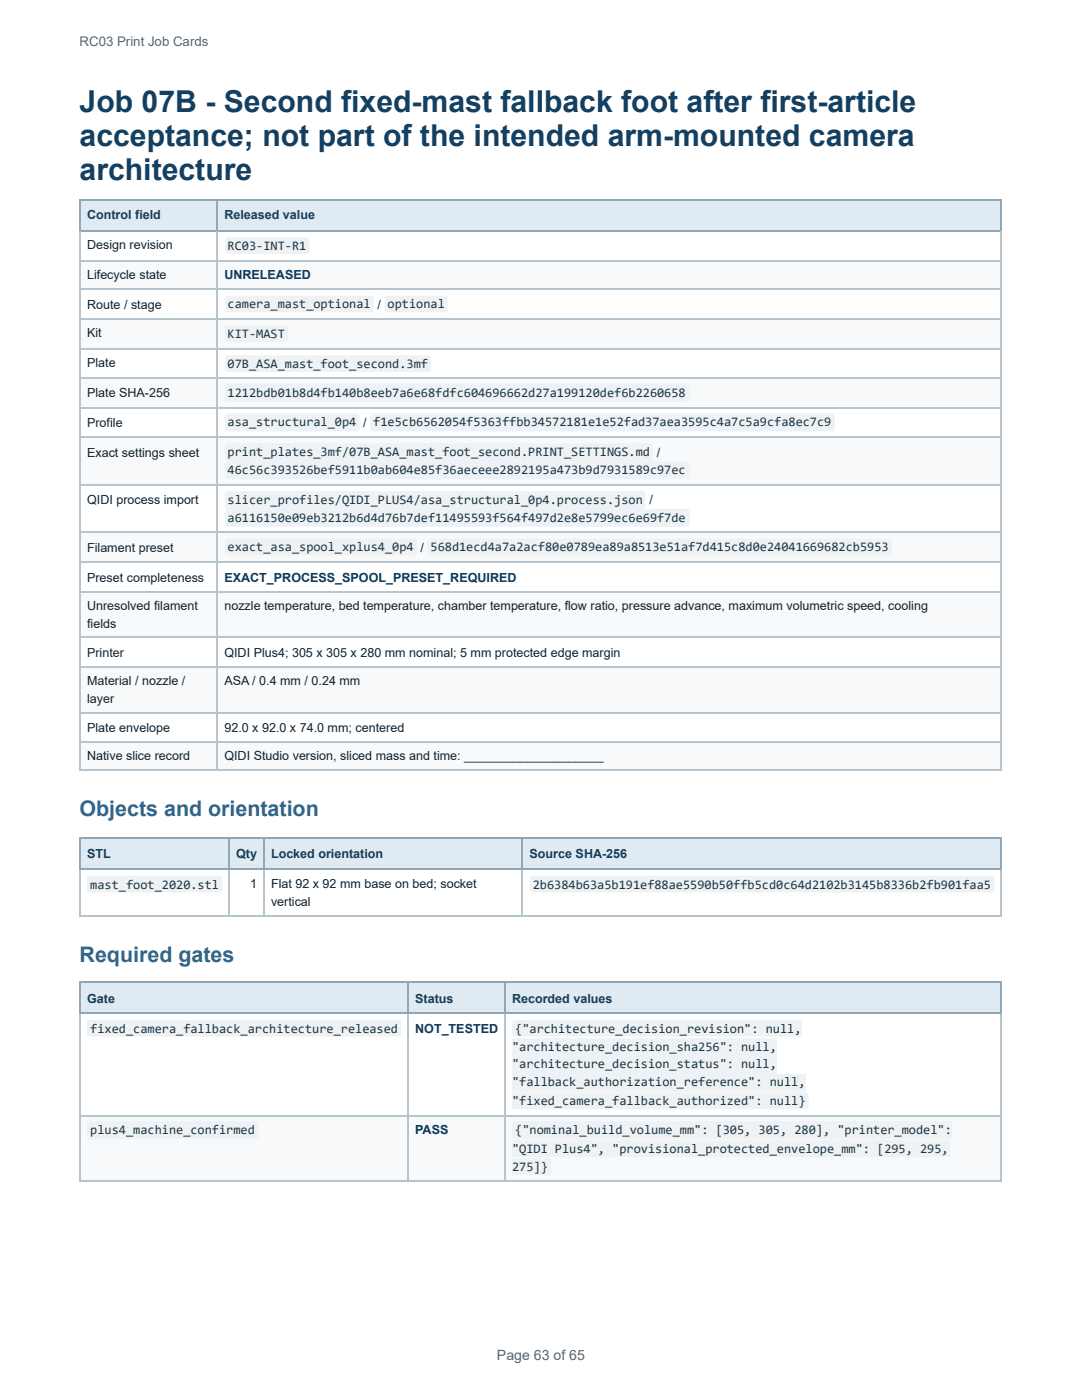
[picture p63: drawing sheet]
<svg xmlns="http://www.w3.org/2000/svg" width="216mm" height="279mm" viewBox="0 0 216 279" stroke-linecap="round" stroke-linejoin="round" font-family="sans-serif">
<defs><g id="words">
<g font-size="6" fill="#123f62">
<text x="15.9" y="22.4">Job 07B - Second fixed-mast fallback foot after first-article</text>
<text x="15.9" y="29.1">acceptance; not part of the intended arm-mounted camera</text>
<text x="15.9" y="36">architecture</text>
</g>
<g font-size="4.3" fill="#2f668e">
<text x="15.9" y="162.9">Objects and orientation</text>
<text x="15.9" y="191.9">Required gates</text>
</g>
<text font-size="2.8" fill="#5b6470" x="99.2" y="271.5">Page 63 of 65</text>
<text font-size="2.6" fill="#5b6470" x="15.9" y="9.3">RC03 Print Job Cards</text>
<g font-size="2.6" fill="#1d3646">
<text x="45.4" y="49.9">RC03-INT-R1</text>
<text x="45.4" y="61.5">camera_mast_optional</text>
<text x="77.3" y="61.5">optional</text>
<text x="45.4" y="67.5">KIT-MAST</text>
<text x="45.4" y="73.4">07B_ASA_mast_foot_second.3mf</text>
<text x="45.4" y="79.1">1212bdb01b8d4fb140b8eeb7a6e68fdfc604696662d27a199120def6b2260658</text>
<text x="45.4" y="85.1">asa_structural_0p4</text>
<text x="74.5" y="85.1">f1e5cb6562054f5363ffbb34572181e1e52fad37aea3595c4a7c5a9cfa8ec7c9</text>
<text x="45.4" y="91">print_plates_3mf/07B_ASA_mast_foot_second.PRINT_SETTINGS.md</text>
<text x="45.4" y="94.6">46c56c393526bef5911b0ab604e85f36aeceee2892195a473b9d7931589c97ec</text>
<text x="45.4" y="100.5">slicer_profiles/QIDI_PLUS4/asa_structural_0p4.process.json</text>
<text x="45.4" y="104.1">a6116150e09eb3212b6d4d76b7def11495593f564f497d2e8e5799ec6e69f7de</text>
<text x="45.4" y="110">exact_asa_spool_xplus4_0p4</text>
<text x="85.9" y="110">568d1ecd4a7a2acf80e0789ea89a8513e51af7d415c8d0e24041669682cb5953</text>
<text x="18" y="177.3">mast_foot_2020.stl</text>
<text x="106.3" y="177.3">2b6384b63a5b191ef88ae5590b50ffb5cd0c64d2102b3145b8336b2fb901faa5</text>
<text x="18" y="206.1">fixed_camera_fallback_architecture_released</text>
<text x="102.2" y="209.7">&quot;architecture_decision_sha256&quot;: null,</text>
<text x="102.8" y="206.1">{&quot;architecture_decision_revision&quot;: null,</text>
<text x="102.2" y="213.2">&quot;architecture_decision_status&quot;: null,</text>
<text x="102.2" y="216.8">&quot;fallback_authorization_reference&quot;: null,</text>
<text x="102.2" y="220.6">&quot;fixed_camera_fallback_authorized&quot;: null}</text>
<text x="18" y="226.3">plus4_machine_confirmed</text>
<text x="102.8" y="226.3">{&quot;nominal_build_volume_mm&quot;: [305, 305, 280], &quot;printer_model&quot;:</text>
<text x="102.2" y="230.1">&quot;QIDI Plus4&quot;, &quot;provisional_protected_envelope_mm&quot;: [295, 295,</text>
<text x="102.2" y="233.7">275]}</text>
</g>
<g font-size="2.5" fill="#173c56">
<text x="17.4" y="43.8">Control field</text>
<text x="44.8" y="43.8">Released value</text>
<text x="17.4" y="171.2">STL</text>
<text x="47.1" y="171.2">Qty</text>
<text x="54.1" y="171.2">Locked orientation</text>
<text x="105.7" y="171.2">Source SHA-256</text>
<text x="17.4" y="200.2">Gate</text>
<text x="82.8" y="200.2">Status</text>
<text x="102.2" y="200.2">Recorded values</text>
</g>
<g font-size="2.5" fill="#17202a">
<text x="17.4" y="49.7">Design revision</text>
<text x="17.4" y="55.7">Lifecycle state</text>
<text x="17.4" y="61.6">Route / stage</text>
<text x="75.3" y="61.6">/</text>
<text x="17.4" y="67.3">Kit</text>
<text x="17.4" y="73.3">Plate</text>
<text x="17.4" y="79.2">Plate SHA-256</text>
<text x="17.4" y="85.2">Profile</text>
<text x="72.5" y="85.2">/</text>
<text x="17.4" y="91.1">Exact settings sheet</text>
<text x="131" y="91.1">/</text>
<text x="17.4" y="100.6">QIDI process import</text>
<text x="129.6" y="100.6">/</text>
<text x="17.4" y="110.1">Filament preset</text>
<text x="83.9" y="110.1">/</text>
<text x="17.4" y="116.1">Preset completeness</text>
<text x="17.4" y="121.8">Unresolved filament</text>
<text x="17.4" y="125.3">fields</text>
<text x="44.8" y="121.8">nozzle temperature, bed temperature, chamber temperature, flow ratio, pressure advance, maximum volumetric speed, cooling</text>
<text x="17.4" y="131">Printer</text>
<text x="44.8" y="131">QIDI Plus4; 305 x 305 x 280 mm nominal; 5 mm protected edge margin</text>
<text x="17.4" y="136.8">Material / nozzle /</text>
<text x="44.8" y="136.8">ASA / 0.4 mm / 0.24 mm</text>
<text x="17.4" y="140.3">layer</text>
<text x="17.4" y="146">Plate envelope</text>
<text x="44.8" y="146">92.0 x 92.0 x 74.0 mm; centered</text>
<text x="17.4" y="151.7">Native slice record</text>
<text x="44.8" y="151.7">QIDI Studio version, sliced mass and time: ____________________</text>
<text x="49.9" y="177.2">1</text>
<text x="54.1" y="177.2">Flat 92 x 92 mm base on bed; socket</text>
<text x="54.1" y="180.7">vertical</text>
</g>
<g font-size="2.5" fill="#0a3656">
<text x="44.8" y="55.7">UNRELEASED</text>
<text x="44.8" y="116.1">EXACT_PROCESS_SPOOL_PRESET_REQUIRED</text>
<text x="82.8" y="206.2">NOT_TESTED</text>
<text x="82.8" y="226.4">PASS</text>
</g>
</g></defs>
<g fill="#dfeaf2">
<path d="M16.1 39.8h27.4v6.1h-27.4z"/>
<path d="M43.5 39.8h156.3v6.1h-156.3z"/>
</g>
<g fill="#f7f9fa">
<path d="M16.1 51.9h27.4v5.9h-27.4z"/>
<path d="M43.5 51.9h156.3v5.9h-156.3z"/>
<path d="M16.1 63.5h27.4v6h-27.4z"/>
<path d="M43.5 63.5h156.3v6h-156.3z"/>
<path d="M16.1 75.4h27.4v6h-27.4z"/>
<path d="M43.5 75.4h156.3v6h-156.3z"/>
<path d="M16.1 87.3h27.4v9.5h-27.4z"/>
<path d="M43.5 87.3h156.3v9.5h-156.3z"/>
<path d="M16.1 106.3h27.4v6h-27.4z"/>
<path d="M43.5 106.3h156.3v6h-156.3z"/>
<path d="M16.1 118h27.4v9.2h-27.4z"/>
<path d="M43.5 118h156.3v9.2h-156.3z"/>
<path d="M16.1 132.9h27.4v9.3h-27.4z"/>
<path d="M43.5 132.9h156.3v9.3h-156.3z"/>
<path d="M16.1 147.9h27.4v6h-27.4z"/>
<path d="M43.5 147.9h156.3v6h-156.3z"/>
</g>
<path d="M15.9 39.9h183.9M16 39.8v6.4M43.3 39.8v6.4M15.9 46.1h183.9" fill="none" stroke="#8fa7b7" stroke-width=".24"/>
<path d="M199.7 39.8v6.4" fill="none" stroke="#8fa7b7" stroke-width=".2"/>
<g fill="none" stroke="#b6c4ce" stroke-width=".24">
<path d="M15.9 52h183.9M15.9 57.7h183.9M16 46.2v107.7M43.3 46.2v107.7M15.9 63.6h183.9M15.9 69.6h183.9M15.9 75.5h183.9M15.9 81.5h183.9M15.9 87.2h183.9M15.9 96.7h183.9M15.9 106.2h183.9M15.9 112.1h183.9"/>
<path d="M15.9 118.1h183.9M15.9 127.1h183.9M15.9 133.1h183.9M15.9 142.3h183.9M15.9 148h183.9M15.9 153.8h183.9"/>
</g>
<path d="M199.7 46.2v107.7" fill="none" stroke="#b6c4ce" stroke-width=".2"/>
<g fill="#dfeaf2">
<path d="M16.1 167.2h29.7v6.2h-29.7z"/>
<path d="M45.8 167.2h6.9v6.2h-6.9z"/>
<path d="M52.7 167.2h51.6v6.2h-51.6z"/>
<path d="M104.3 167.2h95.5v6.2h-95.5z"/>
</g>
<path d="M15.9 167.3h183.9M15.9 173.5h183.9M16 167.2v6.4M45.7 167.2v6.4M52.6 167.2v6.4M104.2 167.2v6.4" fill="none" stroke="#8fa7b7" stroke-width=".24"/>
<path d="M199.7 167.2v6.4" fill="none" stroke="#8fa7b7" stroke-width=".2"/>
<path d="M16 173.6v9.3M45.7 173.6v9.3M52.6 173.6v9.3M104.2 173.6v9.3M15.9 182.8h183.9" fill="none" stroke="#b6c4ce" stroke-width=".24"/>
<path d="M199.7 173.6v9.3" fill="none" stroke="#b6c4ce" stroke-width=".2"/>
<g fill="#dfeaf2">
<path d="M16.1 196.2h65.4v6.2h-65.4z"/>
<path d="M81.5 196.2h19.2v6.2h-19.2z"/>
<path d="M100.7 196.2h99.1v6.2h-99.1z"/>
</g>
<g fill="#f7f9fa">
<path d="M16.1 222.6h65.4v13.1h-65.4z"/>
<path d="M81.5 222.6h19.2v13.1h-19.2z"/>
<path d="M100.7 222.6h99.1v13.1h-99.1z"/>
</g>
<path d="M15.9 196.1h183.9M16 195.9v6.5M81.4 195.9v6.5M100.9 195.9v6.5M15.9 202.2h183.9" fill="none" stroke="#8fa7b7" stroke-width=".24"/>
<path d="M199.7 195.9v6.5" fill="none" stroke="#8fa7b7" stroke-width=".2"/>
<path d="M16 202.4v33.3M81.4 202.4v33.3M100.9 202.4v33.3M15.9 222.7h183.9M15.9 235.8h183.9" fill="none" stroke="#b6c4ce" stroke-width=".24"/>
<path d="M199.7 202.4v33.3" fill="none" stroke="#b6c4ce" stroke-width=".2"/>
<g fill="#eef2f4">
<path d="M45.1 47.5l.4-.1h15.6a.63 .63 0 0 1 .7 .6v2.1a.64 .64 0 0 1-.7 .6h-15.6a.64 .64 0 0 1-.6-.6v-2.1z"/>
<path d="M45.1 59.2l.4-.2h28.5a.63 .63 0 0 1 .6 .6v2.1a.64 .64 0 0 1-.6 .6h-28.5a.64 .64 0 0 1-.6-.6v-2.1z"/>
<path d="M76.9 59.2l.5-.2h11.3a.63 .63 0 0 1 .6 .6v2.1a.64 .64 0 0 1-.6 .6h-11.3a.64 .64 0 0 1-.7-.6v-2.1z"/>
<path d="M45.1 65.1l.4-.1h11.3a.63 .63 0 0 1 .7 .6v2a.64 .64 0 0 1-.7 .7h-11.3a.64 .64 0 0 1-.6-.7v-2z"/>
<path d="M45.1 71.1l.4-.2h39.9a.63 .63 0 0 1 .6 .6v2.1a.64 .64 0 0 1-.6 .6h-39.9a.64 .64 0 0 1-.6-.6v-2.1z"/>
<path d="M45.1 76.8l.4-.2h91.5a.63 .63 0 0 1 .6 .6v2.3a.64 .64 0 0 1-.6 .7h-91.5a.64 .64 0 0 1-.6-.7v-2.3z"/>
<path d="M45.1 82.7l.4-.2h25.6a.63 .63 0 0 1 .6 .7v2.3a.64 .64 0 0 1-.6 .6h-25.6a.64 .64 0 0 1-.6-.6v-2.3z"/>
<path d="M74.1 82.7l.4-.2h91.5a.63 .63 0 0 1 .6 .7v2.3a.64 .64 0 0 1-.6 .6h-91.5a.64 .64 0 0 1-.6-.6v-2.3z"/>
<path d="M45.1 88.7l.4-.2h84.1a.63 .63 0 0 1 .6 .6v2.3a.64 .64 0 0 1-.6 .7h-84.1a.64 .64 0 0 1-.6-.7v-2.3z"/>
<path d="M45.1 92.2l.4-.1h91.5a.63 .63 0 0 1 .6 .6v2.3a.64 .64 0 0 1-.6 .6h-91.5a.64 .64 0 0 1-.6-.6v-2.3z"/>
<path d="M45.1 98.2l.4-.2h82.7a.63 .63 0 0 1 .6 .6v2.3a.64 .64 0 0 1-.6 .7h-82.7a.64 .64 0 0 1-.6-.7v-2.3z"/>
<path d="M45.1 101.8l.4-.2h91.5a.63 .63 0 0 1 .6 .6v2.3a.64 .64 0 0 1-.6 .6h-91.5a.64 .64 0 0 1-.6-.6v-2.3z"/>
<path d="M45.1 107.7l.4-.2h37a.63 .63 0 0 1 .7 .6v2.1a.64 .64 0 0 1-.7 .6h-37a.64 .64 0 0 1-.6-.6v-2.1z"/>
<path d="M85.5 107.7l.4-.2h91.5a.63 .63 0 0 1 .6 .6v2.1a.64 .64 0 0 1-.6 .6h-91.5a.64 .64 0 0 1-.6-.6v-2.1z"/>
<path d="M17.5 175l.4-.2h25.9a.63 .63 0 0 1 .6 .6v2.1a.64 .64 0 0 1-.6 .6h-25.9a.64 .64 0 0 1-.6-.6v-2.1z"/>
<path d="M105.9 175l.5-.2h91.4a.63 .63 0 0 1 .7 .6v2.1a.64 .64 0 0 1-.7 .6h-91.4a.64 .64 0 0 1-.7-.6v-2.1z"/>
<path d="M17.5 203.7l.4-.1h61.5a.63 .63 0 0 1 .7 .6v2.1a.64 .64 0 0 1-.7 .6h-61.5a.64 .64 0 0 1-.6-.6v-2.1z"/>
<path d="M102.4 203.7l.4-.1h57.2v3.3h-57.2a.64 .64 0 0 1-.6-.6v-2.1z"/>
<path d="M102.1 207.1h52.9v3.6h-52.9z"/>
<path d="M102.1 210.7h52.9v3.6h-52.9z"/>
<path d="M102.1 214.3h58.6v3.5h-58.6z"/>
<path d="M102.1 218.1h58.6a.63 .63 0 0 1 .7 .6v2.1a.64 .64 0 0 1-.7 .6h-58.6z"/>
<path d="M17.5 223.9l.4-.1h33a.63 .63 0 0 1 .6 .6v2.3a.64 .64 0 0 1-.6 .6h-33a.64 .64 0 0 1-.6-.6v-2.3z"/>
<path d="M102.4 223.9l.4-.1h87.1v3.5h-87.1a.64 .64 0 0 1-.6-.6v-2.3z"/>
<path d="M102.1 227.6h87.4v3.3h-87.4z"/>
<path d="M102.1 231.1h7.3a.63 .63 0 0 1 .6 .7v2a.64 .64 0 0 1-.6 .7h-7.3z"/>
</g>
<use href="#words"/>
</svg>
